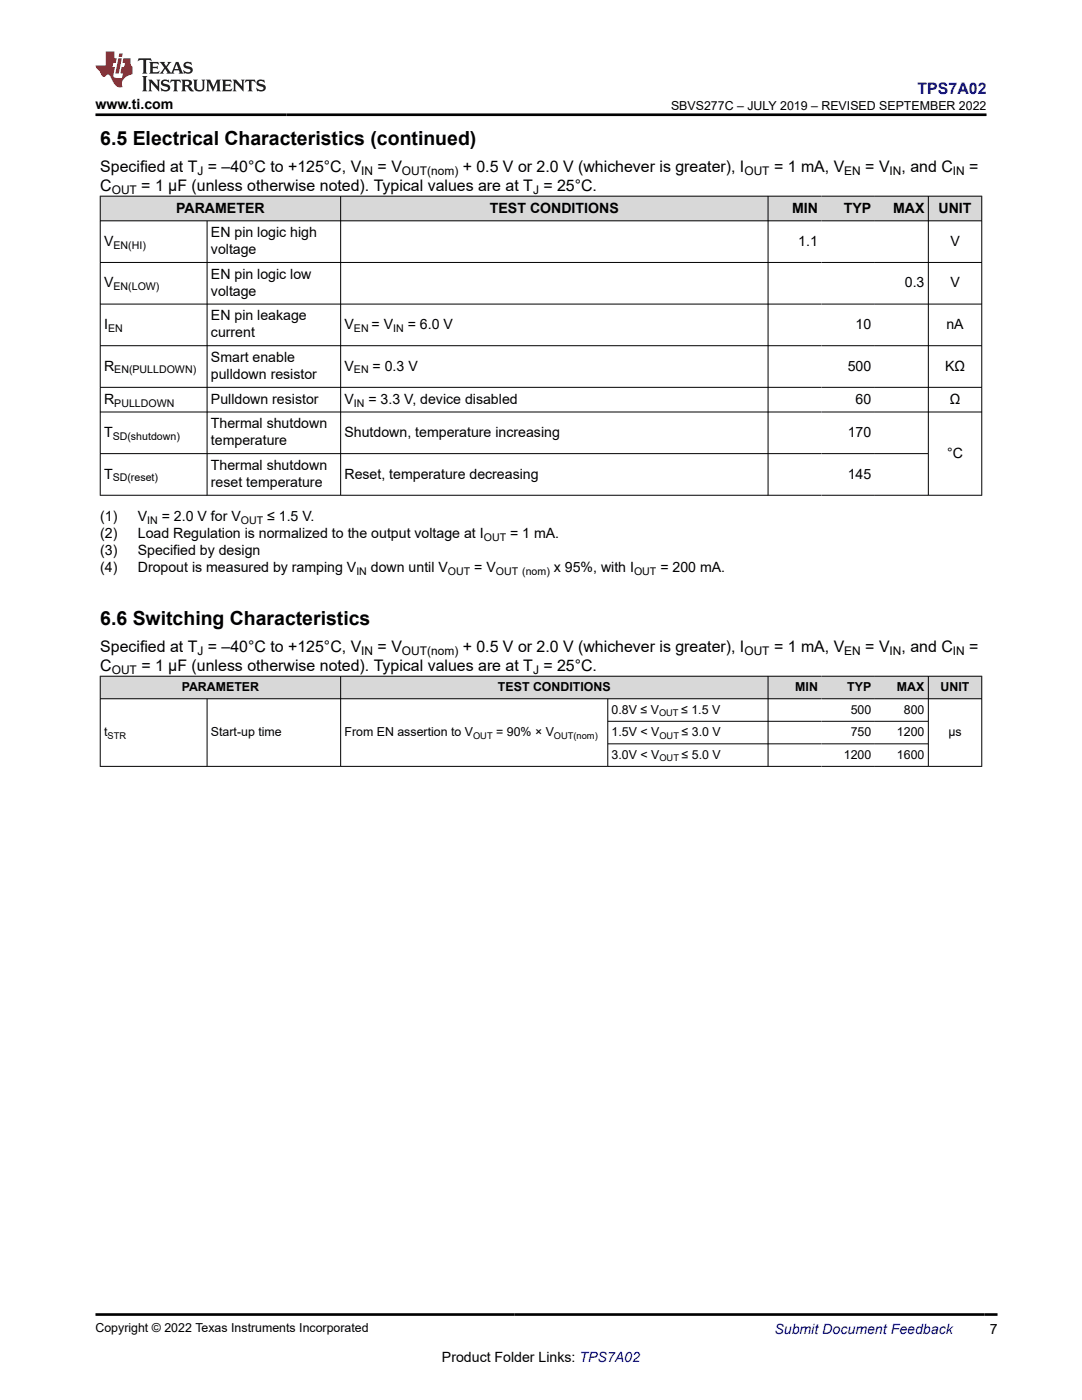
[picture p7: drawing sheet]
<svg xmlns="http://www.w3.org/2000/svg" width="216mm" height="279mm" viewBox="0 0 216 279" stroke-linecap="round" stroke-linejoin="round" font-family="sans-serif">
<defs><g id="words">
<g font-size="3.9">
<text x="20" y="28.8">6.5 Electrical Characteristics (continued)</text>
<text x="20" y="124.7">6.6 Switching Characteristics</text>
</g>
<text font-size="3.2" fill="#00f" x="183.1" y="18.7">TPS7A02</text>
<g font-size="3.2">
<text x="20" y="34.3">Specified at T = –40°C to +125°C, V</text>
<text x="75.4" y="34.3">= V</text>
<text x="92.3" y="34.3">+ 0.5 V or 2.0 V (whichever is greater), I</text>
<text x="154.4" y="34.3">= 1 mA, V</text>
<text x="172.7" y="34.3">= V</text>
<text x="179.9" y="34.3">, and C</text>
<text x="193.4" y="34.3">=</text>
<text x="20" y="38.1">C</text>
<text x="28.2" y="38.1">= 1 µF (unless otherwise noted). Typical values are at T = 25°C.</text>
<text x="20" y="130.1">Specified at T = –40°C to +125°C, V</text>
<text x="75.4" y="130.1">= V</text>
<text x="92.3" y="130.1">+ 0.5 V or 2.0 V (whichever is greater), I</text>
<text x="154.4" y="130.1">= 1 mA, V</text>
<text x="172.7" y="130.1">= V</text>
<text x="179.9" y="130.1">, and C</text>
<text x="193.4" y="130.1">=</text>
<text x="20" y="133.9">C</text>
<text x="28.2" y="133.9">= 1 µF (unless otherwise noted). Typical values are at T = 25°C.</text>
</g>
<g font-size="2.8">
<text x="19.1" y="21.8">www.ti.com</text>
<text x="35.2" y="42.4">PARAMETER</text>
<text x="42.1" y="47.3">EN pin logic high</text>
<text x="97.8" y="42.4">TEST CONDITIONS</text>
<text x="158" y="42.4">MIN</text>
<text x="168.4" y="42.4">TYP</text>
<text x="178.2" y="42.4">MAX</text>
<text x="187.3" y="42.4">UNIT</text>
<text x="20.8" y="49">V</text>
<text x="42.1" y="50.7">voltage</text>
<text x="159.3" y="49">1.1</text>
<text x="189.6" y="49">V</text>
<text x="20.8" y="57.3">V</text>
<text x="42.1" y="55.7">EN pin logic low</text>
<text x="42.1" y="59">voltage</text>
<text x="180.5" y="57.3">0.3</text>
<text x="189.6" y="57.3">V</text>
<text x="20.8" y="65.7">I</text>
<text x="42.1" y="64">EN pin leakage</text>
<text x="68.7" y="65.7">V</text>
<text x="74.2" y="65.7">= V</text>
<text x="81.4" y="65.7">= 6.0 V</text>
<text x="170.7" y="65.7">10</text>
<text x="188.8" y="65.7">nA</text>
<text x="42.1" y="67.3">current</text>
<text x="20.8" y="74">R</text>
<text x="42.1" y="72.3">Smart enable</text>
<text x="42.1" y="75.7">pulldown resistor</text>
<text x="68.7" y="74">V</text>
<text x="74.3" y="74">= 0.3 V</text>
<text x="169.2" y="74">500</text>
<text x="188.6" y="74">KΩ</text>
<text x="20.8" y="80.6">R</text>
<text x="42.1" y="80.6">Pulldown resistor</text>
<text x="68.7" y="80.6">V</text>
<text x="73.5" y="80.6">= 3.3 V, device disabled</text>
<text x="170.7" y="80.6">60</text>
<text x="189.5" y="80.6">Ω</text>
<text x="20.8" y="87.2">T</text>
<text x="42.1" y="85.5">Thermal shutdown</text>
<text x="42.1" y="88.9">temperature</text>
<text x="68.7" y="87.2">Shutdown, temperature increasing</text>
<text x="169.2" y="87.2">170</text>
<text x="20.8" y="95.5">T</text>
<text x="42.1" y="93.8">Thermal shutdown</text>
<text x="68.7" y="95.5">Reset, temperature decreasing</text>
<text x="169.2" y="95.5">145</text>
<text x="189" y="91.3">°C</text>
<text x="42.1" y="97.2">reset temperature</text>
<text x="20" y="104">(1)</text>
<text x="20" y="107.4">(2)</text>
<text x="27.5" y="104">V</text>
<text x="27.5" y="107.4">Load Regulation is normalized to the output voltage at I</text>
<text x="32.3" y="104">= 2.0 V for V</text>
<text x="53.3" y="104">≤ 1.5 V.</text>
<text x="101.8" y="107.4">= 1 mA.</text>
<text x="20" y="110.8">(3)</text>
<text x="27.5" y="110.8">Specified by design</text>
<text x="20" y="114.2">(4)</text>
<text x="27.5" y="114.2">Dropout is measured by ramping V</text>
<text x="74" y="114.2">down until V</text>
<text x="94.6" y="114.2">= V</text>
<text x="110.5" y="114.2">x 95%, with I</text>
<text x="131.8" y="114.2">= 200 mA.</text>
<text x="197.5" y="266.1">7</text>
<text x="88.2" y="271.7">Product Folder Links: TPS7A02</text>
</g>
<text font-size="2.8" fill="#00f" x="154.5" y="266.2">Submit Document Feedback</text>
<g font-size="2.5">
<text x="133.9" y="21.9">SBVS277C – JULY 2019 – REVISED SEPTEMBER 2022</text>
<text x="36.3" y="137.9">PARAMETER</text>
<text x="99.4" y="137.9">TEST CONDITIONS</text>
<text x="158.7" y="137.9">MIN</text>
<text x="169.1" y="137.9">TYP</text>
<text x="179" y="137.9">MAX</text>
<text x="187.7" y="137.9">UNIT</text>
<text x="122" y="142.4">0.8V ≤ V</text>
<text x="135.9" y="142.4">≤ 1.5 V</text>
<text x="169.8" y="142.4">500</text>
<text x="180.4" y="142.4">800</text>
<text x="20.8" y="146.9">t</text>
<text x="42.1" y="146.9">Start-up time</text>
<text x="68.7" y="146.9">From EN assertion to V</text>
<text x="99" y="146.9">= 90% × V</text>
<text x="122" y="146.9">1.5V &lt; V</text>
<text x="136" y="146.9">≤ 3.0 V</text>
<text x="169.8" y="146.9">750</text>
<text x="179" y="146.9">1200</text>
<text x="189.2" y="146.9">µs</text>
<text x="122" y="151.4">3.0V &lt; V</text>
<text x="136" y="151.4">≤ 5.0 V</text>
<text x="168.4" y="151.4">1200</text>
<text x="179" y="151.4">1600</text>
<text x="19.1" y="265.9">Copyright © 2022 Texas Instruments Incorporated</text>
</g>
<g font-size="2.4">
<text x="39.4" y="34.9">J</text>
<text x="72.1" y="34.9">IN</text>
<text x="80.2" y="34.9">OUT(nom)</text>
<text x="148.5" y="34.9">OUT</text>
<text x="168.5" y="34.9">EN</text>
<text x="177.5" y="34.9">IN</text>
<text x="190.1" y="34.9">IN</text>
<text x="22.3" y="38.7">OUT</text>
<text x="106.4" y="38.7">J</text>
<text x="39.4" y="130.7">J</text>
<text x="72.1" y="130.7">IN</text>
<text x="80.2" y="130.7">OUT(nom)</text>
<text x="148.5" y="130.7">OUT</text>
<text x="168.5" y="130.7">EN</text>
<text x="177.5" y="130.7">IN</text>
<text x="190.1" y="130.7">IN</text>
<text x="22.3" y="134.5">OUT</text>
<text x="106.4" y="134.5">J</text>
</g>
<g font-size="2.1">
<text x="22.6" y="49.6">EN(HI)</text>
<text x="22.6" y="57.9">EN(LOW)</text>
<text x="21.6" y="66.2">EN</text>
<text x="70.6" y="66.2">EN</text>
<text x="78.5" y="66.2">IN</text>
<text x="22.8" y="74.5">EN(PULLDOWN)</text>
<text x="70.6" y="74.5">EN</text>
<text x="22.8" y="81.1">PULLDOWN</text>
<text x="70.6" y="81.1">IN</text>
<text x="22.5" y="87.8">SD(shutdown)</text>
<text x="22.5" y="96.1">SD(reset)</text>
<text x="29.4" y="104.6">IN</text>
<text x="48.1" y="104.6">OUT</text>
<text x="96.5" y="107.9">OUT</text>
<text x="71.1" y="114.7">IN</text>
<text x="89.4" y="114.7">OUT</text>
<text x="98.9" y="114.7">OUT (nom)</text>
<text x="126.5" y="114.7">OUT</text>
</g>
<g font-size="1.9">
<text x="131.5" y="142.9">OUT</text>
<text x="21.5" y="147.4">STR</text>
<text x="94.4" y="147.4">OUT</text>
<text x="110.5" y="147.4">OUT(nom)</text>
<text x="131.6" y="147.4">OUT</text>
<text x="131.6" y="151.9">OUT</text>
</g>
</g></defs>
<g fill="#d8d8d8">
<path d="M20 39.1h175.9v5h-175.9z" fill-rule="evenodd"/>
<path d="M20.1 39.2h47.8v4.8h-47.8z" fill-rule="evenodd"/>
<path d="M68 39.2h85.2v4.8h-85.2z" fill-rule="evenodd"/>
<path d="M153.3 39.2h10.6v4.8h-10.6z" fill-rule="evenodd"/>
<path d="M163.9 39.2h10.7v4.8h-10.7z" fill-rule="evenodd"/>
<path d="M174.6 39.2h10.6v4.8h-10.6z" fill-rule="evenodd"/>
<path d="M185.3 39.2h10.5v4.8h-10.5z" fill-rule="evenodd"/>
</g>
<g fill="none" stroke="#000" stroke-width=".2">
<path d="M19.9 39.1h176.1M20 39.1v59.8M68 39.1v59.8M153.3 39.1v59.8M185.2 39.1v59.8M195.9 39.1v59.8M19.9 44.1h176.1M19.9 52.4h176.1M41.3 44.1v54.8M19.9 60.7h176.1M19.9 69h176.1M19.9 77.3h176.1"/>
<path d="M19.9 82.2h176.1M19.9 90.5h165.4M19.9 98.8h176.1"/>
</g>
<g fill="#d8d8d8">
<path d="M20 135h175.9v4.5h-175.9z" fill-rule="evenodd"/>
<path d="M20.1 135h47.8v4.4h-47.8z" fill-rule="evenodd"/>
<path d="M68 135h85.2v4.4h-85.2z" fill-rule="evenodd"/>
<path d="M153.3 135h10.6v4.4h-10.6z" fill-rule="evenodd"/>
<path d="M163.9 135h10.7v4.4h-10.7z" fill-rule="evenodd"/>
<path d="M174.6 135h10.6v4.4h-10.6z" fill-rule="evenodd"/>
<path d="M185.3 135h10.5v4.4h-10.5z" fill-rule="evenodd"/>
</g>
<path d="M19.9 135h176.1M19.9 139.5h176.1M20 134.9v18.1M41.3 139.5v13.5M68 134.9v18.1M121.3 139.5v13.5M153.3 134.9v18.1M185.2 134.9v18.1M195.9 134.9v18.1M19.9 152.9h176.1M121.3 144h64M121.3 148.4h64" fill="none" stroke="#000" stroke-width=".2"/>
<path d="M27.7 11.6l-.2 .6 .5-.2h.6v.1v2.2l-.2 .4h1l-.2-.4v-2.2v-.1h.5l.5 .2-.1-.6zM29.8 12.4l.2 .3v1.6l-.2 .4h1.9l.1-.6a1.08 1.08 0 0 1-1.3 .2v-.7h.6l.4 .2v-.7l-.4 .2h-.6v-.5l.2-.2a1 1 0 0 1 1 .3l-.1-.5zM31.8 12.4l1 1.1-1 1.2h.9l-.2-.2 .4-.8 .5 .8-.2 .2h1.6l-.2-.2 .1-.5h1l.1 .5-.1 .2h.9l-.2-.4-.8-1.9h-.5l-1 2.1-.8-1.1 .9-1h-.8l.2 .2-.5 .6-.3-.6 .1-.2zM35.2 12.8l.4 1h-.8zM36.8 12.5a.65 .65 0 0 0-.2 .7 .65 .65 0 0 0 .6 .5l.7 .1 .1 .3a.79 .79 0 0 1-.7 .4 .79 .79 0 0 1-.7-.5l.1 .7 .2-.1a.93 .93 0 0 0 1.1 0 .93 .93 0 0 0 .4-.9 1.46 1.46 0 0 0-1.2-.6l-.1-.3a1.09 1.09 0 0 1 1.2 .2l-.2-.6-.1 .1-.6-.2zM28.4 15.2l.2 .4v2.2l-.2 .4h1l-.2-.4v-2.2l.2-.4zM29.6 15.9l.2 .4v1.5l-.2 .4h.8l-.3-.4v-1.3l1.7 1.8v-2l.2-.4h-.8l.2 .2 .1 1.1-1.2-1.3zM32.3 16a.65 .65 0 0 0-.2 .8 .65 .65 0 0 0 .7 .4l.6 .2 .1 .2a.79 .79 0 0 1-.7 .4 .79 .79 0 0 1-.7-.5l.1 .7 .2-.1a.93 .93 0 0 0 1.1 .1 .93 .93 0 0 0 .4-1 1.46 1.46 0 0 0-1.2-.5l-.1-.4a1.09 1.09 0 0 1 1.2 .2l-.2-.6-.1 .1-.6-.1zM34.1 15.9l-.1 .6a.63 .63 0 0 1 .7-.3l.1 1.6-.3 .4h1l-.2-.4v-1.6a.66 .66 0 0 1 .8 .3l-.1-.6zM36.2 15.9l.2 .4v1.5l-.2 .4h.9l-.2-.2v-.7h.5l.1 .2a.79 .79 0 0 0 1.2 .6l-1-.9a.61 .61 0 0 0 .6-.6 .61 .61 0 0 0-.5-.7zM36.9 16.2h.2a.47 .47 0 0 1 .5 .1 .47 .47 0 0 1 .1 .5l-.2 .1-.6 .1zM38.5 15.9l.2 .2a2.27 2.27 0 0 0 .4 2 1.04 1.04 0 0 0 1.7-.7v-1.3l.2-.2h-.8l.2 .4v1.1a.6 .6 0 0 1-.6 .6 .6 .6 0 0 1-.6-.6v-1.1l.3-.4zM41.1 15.9l.2 .4v1.5l-.2 .4h.7l-.2-.4v-1.4l.9 1.9 .8-1.9v1.4l-.2 .4h1l-.3-.4v-1.5l.3-.4h-.8l-.7 1.5-.7-1.5zM44.3 15.9l.2 .4v1.5l-.2 .4h1.9l.1-.6a1.09 1.09 0 0 1-1.3 .2v-.7h.6l.4 .2v-.6l-.4 .2h-.6v-.6l.2-.1a1.01 1.01 0 0 1 1 .3l-.1-.6zM46.4 15.9l.3 .4v1.5l-.3 .4h.8l-.2-.4v-1.3l1.6 1.8v-2l.2-.4h-.7l.2 .2v1.1l-1.2-1.3zM49 15.9l-.1 .6a.63 .63 0 0 1 .8-.3v1.6l-.3 .4h1l-.2-.4v-1.6a.66 .66 0 0 1 .8 .3l-.1-.6zM51.4 16a.65 .65 0 0 0-.2 .8 .65 .65 0 0 0 .6 .4l.6 .2 .2 .2a.79 .79 0 0 1-.8 .4 .79 .79 0 0 1-.6-.5l.1 .7 .2-.1a.93 .93 0 0 0 1 .1 .93 .93 0 0 0 .5-1 1.46 1.46 0 0 0-1.3-.5l-.1-.4a1.09 1.09 0 0 1 1.3 .2l-.2-.6-.2 .1-.5-.1z" fill="#231f20"/>
<path d="M21.1 10.3v2.7h-2.1l.1 .4 .9 1a.95 .95 0 0 0 .9 .9 .59 .59 0 0 1 .6-.4 .59 .59 0 0 1 .5 .3l.4 .8a1.59 1.59 0 0 0 2.1 1.4 1.61 1.61 0 0 1 1-2.3l1-.3-.1-1.5a1.59 1.59 0 0 1-.4-1.7h-1.4l-.2 .9h.5l-.1 .9h-.5l-.2 .9v.3l.4 .1-.2 .9h-.6a.73 .73 0 0 1-1.1-.7l.3-1.5h-.5l.2-.9h.5l.2-.9h-.5v-1.3zM23.6 11.6l-.6 3.1h.7l.6-3.1zM23.8 10.7l-.1 .6h.7l.1-.6z" fill="#ed1c24"/>
<path d="M19.1 22.9h177.8M19.1 262.3h179.9" fill="none" stroke="#000" stroke-width=".53"/>
<use href="#words"/>
</svg>
